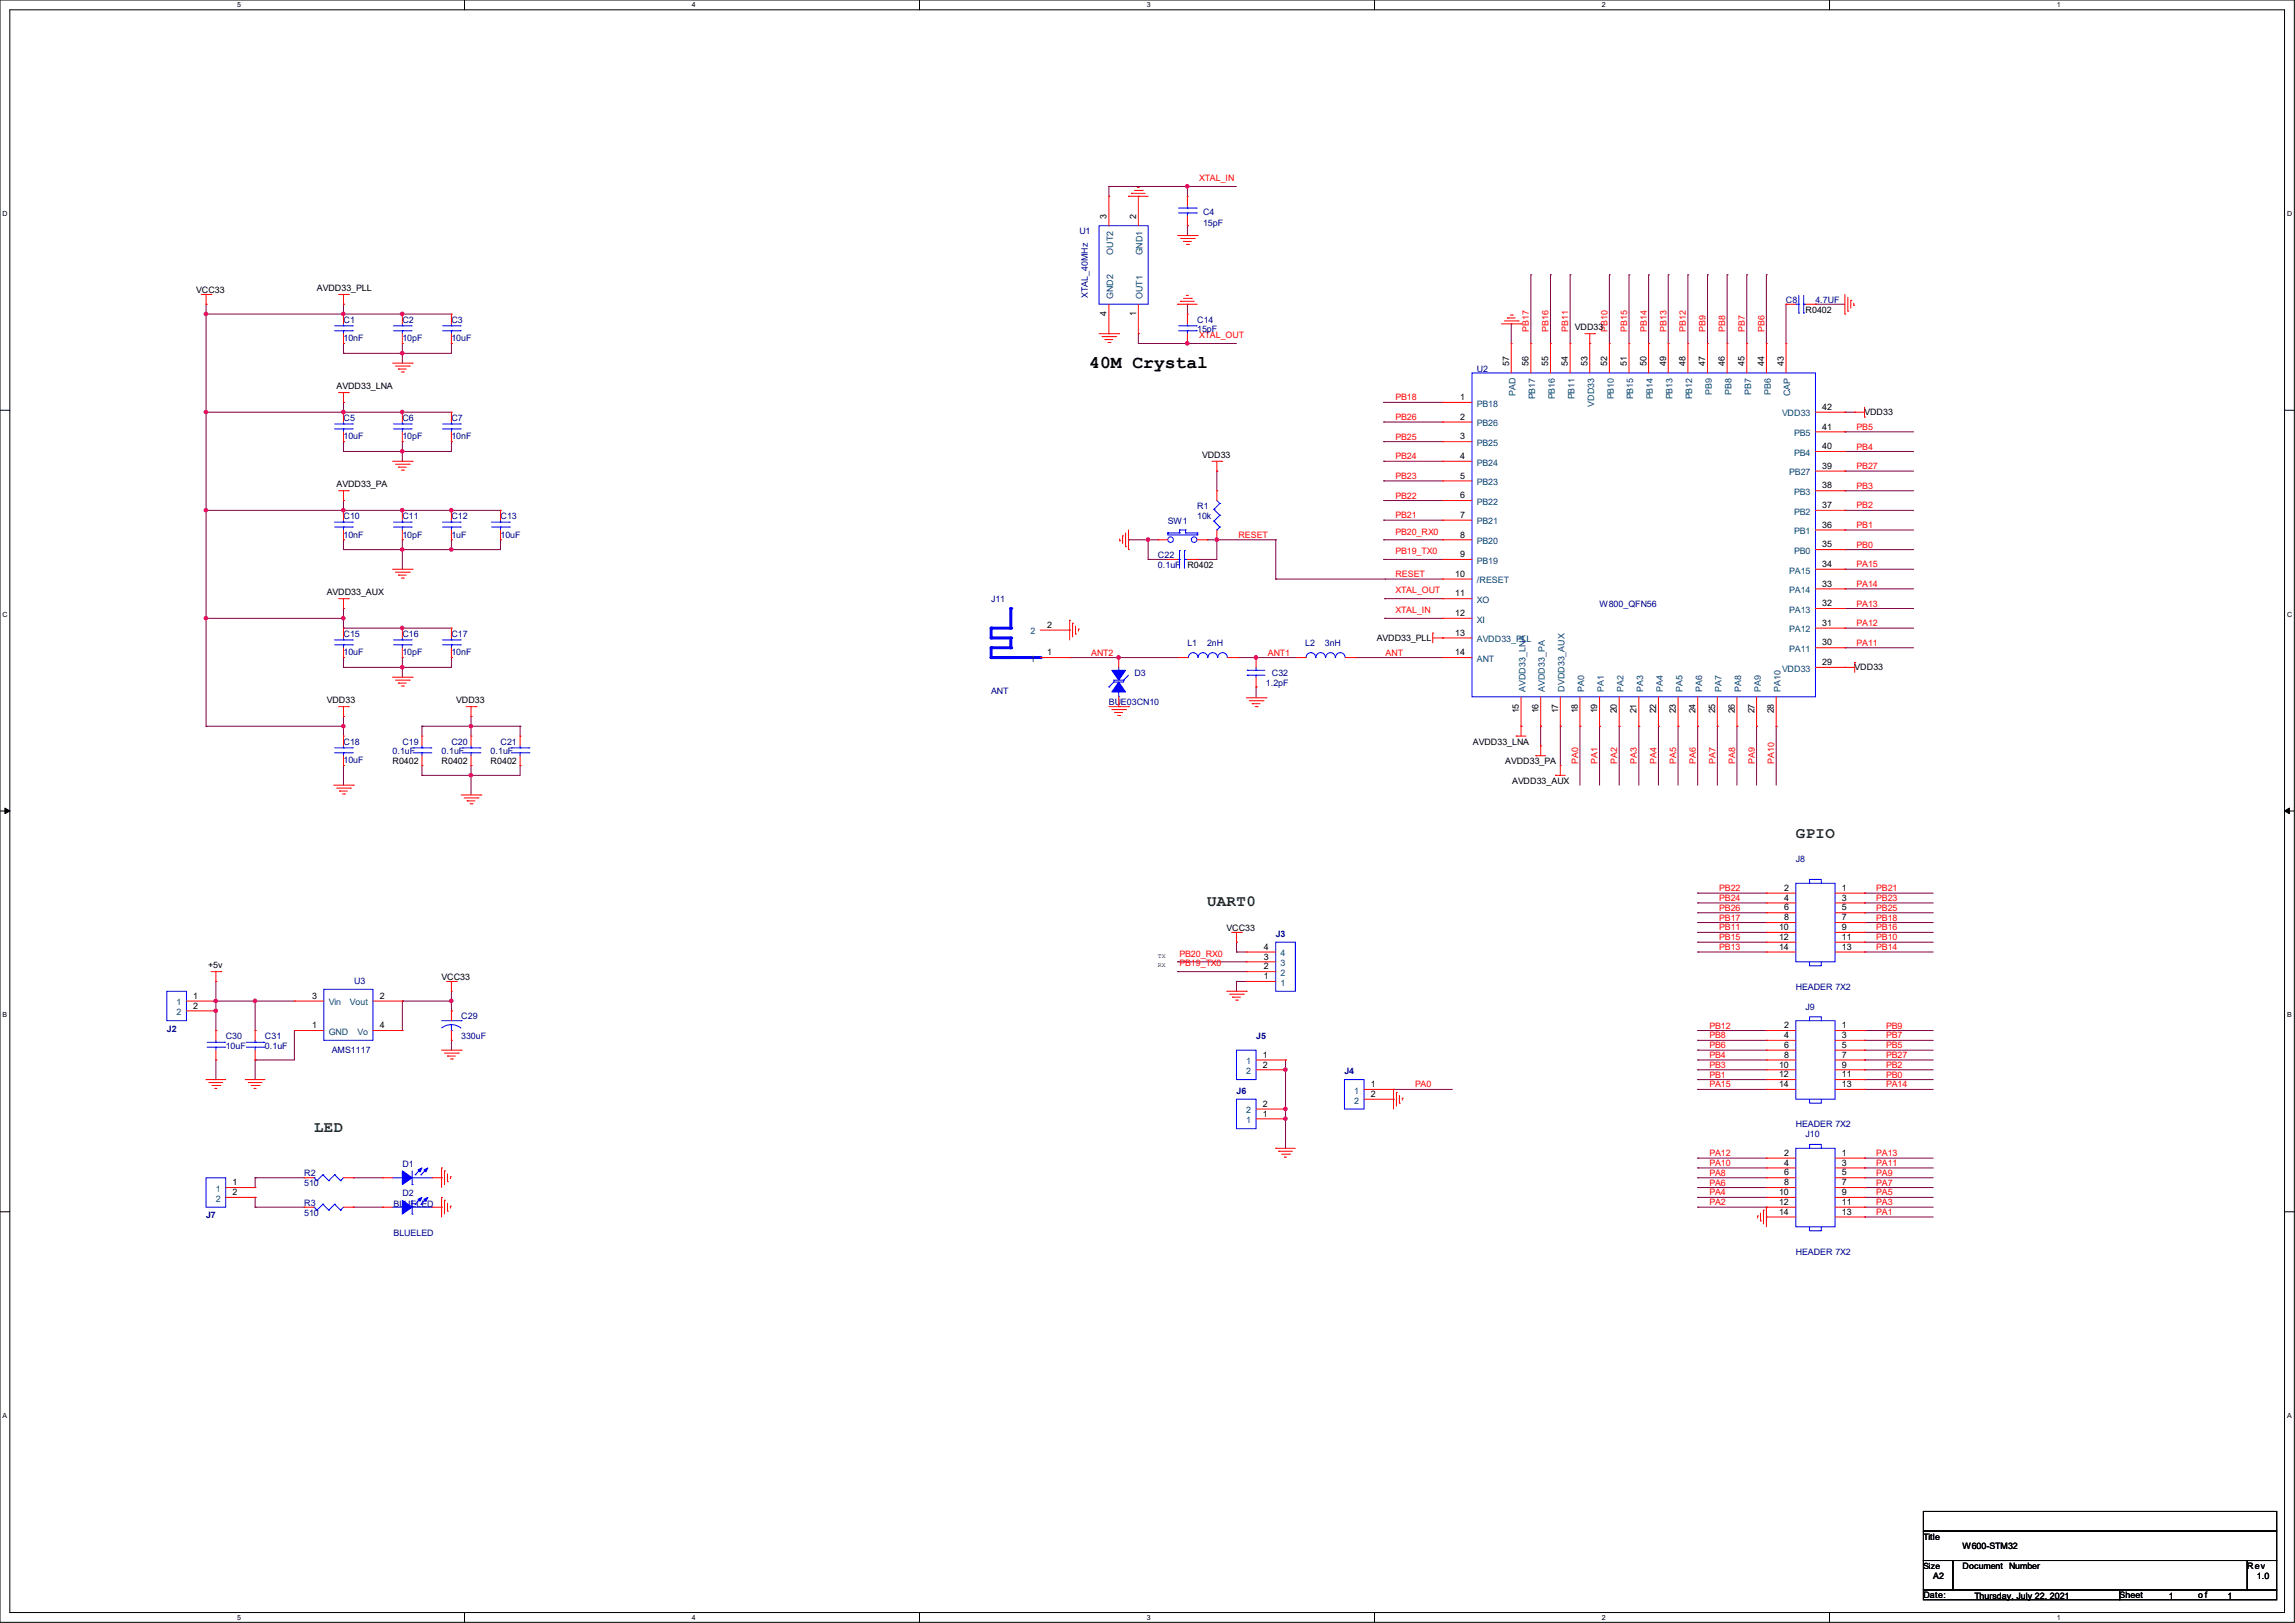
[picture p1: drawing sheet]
<svg xmlns="http://www.w3.org/2000/svg" width="297mm" height="210mm" viewBox="0 0 297 210" stroke-linecap="round" stroke-linejoin="round" font-family="sans-serif">
<defs><g id="words">
<text font-size="2.3" x="141" y="47.6">40M Crystal</text>
<g font-size="2" fill="#008000">
<text x="232.4" y="108.4">GPIO</text>
<text x="156.2" y="117.3">UART0</text>
<text x="40.6" y="146.5">LED</text>
</g>
<g font-size="1.1" fill="#f00">
<text x="155.2" y="23.5">XTAL_IN</text>
<text x="155.2" y="43.8">XTAL_OUT</text>
<text x="197.9" y="42.9" transform="rotate(-90 197.9 42.9)">PB17</text>
<text x="200.4" y="42.9" transform="rotate(-90 200.4 42.9)">PB16</text>
<text x="203" y="42.9" transform="rotate(-90 203 42.9)">PB11</text>
<text x="208" y="42.9" transform="rotate(-90 208 42.9)">PB10</text>
<text x="210.6" y="42.9" transform="rotate(-90 210.6 42.9)">PB15</text>
<text x="213.1" y="42.9" transform="rotate(-90 213.1 42.9)">PB14</text>
<text x="215.7" y="42.9" transform="rotate(-90 215.7 42.9)">PB13</text>
<text x="218.2" y="42.9" transform="rotate(-90 218.2 42.9)">PB12</text>
<text x="220.7" y="42.9" transform="rotate(-90 220.7 42.9)">PB9</text>
<text x="223.3" y="42.9" transform="rotate(-90 223.3 42.9)">PB8</text>
<text x="225.8" y="42.9" transform="rotate(-90 225.8 42.9)">PB7</text>
<text x="228.4" y="42.9" transform="rotate(-90 228.4 42.9)">PB6</text>
<text x="180.6" y="51.8">PB18</text>
<text x="180.6" y="54.4">PB26</text>
<text x="180.6" y="56.9">PB25</text>
<text x="180.6" y="59.4">PB24</text>
<text x="240.3" y="58.2">PB4</text>
<text x="240.3" y="55.6">PB5</text>
<text x="180.6" y="62">PB23</text>
<text x="180.6" y="64.5">PB22</text>
<text x="240.3" y="65.8">PB2</text>
<text x="240.3" y="63.2">PB3</text>
<text x="240.3" y="60.7">PB27</text>
<text x="160.3" y="69.6">RESET</text>
<text x="180.6" y="71.7">PB19_TX0</text>
<text x="180.6" y="69.2">PB20_RX0</text>
<text x="180.6" y="67.1">PB21</text>
<text x="240.3" y="68.3">PB1</text>
<text x="240.3" y="70.9">PB0</text>
<text x="180.6" y="76.8">XTAL_OUT</text>
<text x="180.6" y="74.7">RESET</text>
<text x="240.3" y="75.9">PA14</text>
<text x="240.3" y="73.4">PA15</text>
<text x="180.6" y="79.3">XTAL_IN</text>
<text x="240.3" y="83.6">PA11</text>
<text x="240.3" y="81">PA12</text>
<text x="240.3" y="78.5">PA13</text>
<text x="141.2" y="84.8">ANT2</text>
<text x="164.1" y="84.8">ANT1</text>
<text x="179.3" y="84.8">ANT</text>
<text x="204.2" y="98.8" transform="rotate(-90 204.2 98.8)">PA0</text>
<text x="206.8" y="98.8" transform="rotate(-90 206.8 98.8)">PA1</text>
<text x="209.3" y="98.8" transform="rotate(-90 209.3 98.8)">PA2</text>
<text x="211.8" y="98.8" transform="rotate(-90 211.8 98.8)">PA3</text>
<text x="214.4" y="98.8" transform="rotate(-90 214.4 98.8)">PA4</text>
<text x="216.9" y="98.8" transform="rotate(-90 216.9 98.8)">PA5</text>
<text x="219.5" y="98.8" transform="rotate(-90 219.5 98.8)">PA6</text>
<text x="222" y="98.8" transform="rotate(-90 222 98.8)">PA7</text>
<text x="224.5" y="98.8" transform="rotate(-90 224.5 98.8)">PA8</text>
<text x="227.1" y="98.8" transform="rotate(-90 227.1 98.8)">PA9</text>
<text x="229.6" y="98.8" transform="rotate(-90 229.6 98.8)">PA10</text>
<text x="222.5" y="115.3">PB22</text>
<text x="222.5" y="116.6">PB24</text>
<text x="222.5" y="117.9">PB26</text>
<text x="222.5" y="119.1">PB17</text>
<text x="242.8" y="115.3">PB21</text>
<text x="242.8" y="116.6">PB23</text>
<text x="242.8" y="117.9">PB25</text>
<text x="242.8" y="119.1">PB18</text>
<text x="152.7" y="123.8">PB20_RX0</text>
<text x="152.7" y="125.1">PB19_TX0</text>
<text x="222.5" y="120.4">PB11</text>
<text x="222.5" y="121.7">PB15</text>
<text x="222.5" y="122.9">PB13</text>
<text x="242.8" y="120.4">PB16</text>
<text x="242.8" y="121.7">PB10</text>
<text x="242.8" y="122.9">PB14</text>
<text x="221.2" y="133.1">PB12</text>
<text x="221.2" y="134.4">PB8</text>
<text x="221.2" y="135.6">PB6</text>
<text x="221.2" y="136.9">PB4</text>
<text x="244.1" y="133.1">PB9</text>
<text x="244.1" y="134.4">PB7</text>
<text x="244.1" y="135.6">PB5</text>
<text x="244.1" y="136.9">PB27</text>
<text x="183.1" y="140.7">PA0</text>
<text x="221.2" y="140.7">PA15</text>
<text x="221.2" y="138.2">PB3</text>
<text x="221.2" y="139.5">PB1</text>
<text x="244.1" y="138.2">PB2</text>
<text x="244.1" y="139.5">PB0</text>
<text x="244.1" y="140.7">PA14</text>
<text x="221.2" y="149.6">PA12</text>
<text x="242.8" y="149.6">PA13</text>
<text x="221.2" y="150.9">PA10</text>
<text x="221.2" y="152.2">PA8</text>
<text x="221.2" y="153.4">PA6</text>
<text x="221.2" y="154.7">PA4</text>
<text x="221.2" y="156">PA2</text>
<text x="242.8" y="150.9">PA11</text>
<text x="242.8" y="152.2">PA9</text>
<text x="242.8" y="153.4">PA7</text>
<text x="242.8" y="154.7">PA5</text>
<text x="242.8" y="156">PA3</text>
<text x="242.8" y="157.2">PA1</text>
</g>
<g font-size="1.1">
<text x="143.2" y="28.3" transform="rotate(-90 143.2 28.3)">3</text>
<text x="147" y="28.3" transform="rotate(-90 147 28.3)">2</text>
<text x="25.4" y="37.9">VCC33</text>
<text x="41" y="37.7">AVDD33_PLL</text>
<text x="143.2" y="40.9" transform="rotate(-90 143.2 40.9)">4</text>
<text x="147" y="40.9" transform="rotate(-90 147 40.9)">1</text>
<text x="233.7" y="40.5">R0402</text>
<text x="195.3" y="47.4" transform="rotate(-90 195.3 47.4)">57</text>
<text x="197.8" y="47.4" transform="rotate(-90 197.8 47.4)">56</text>
<text x="200.4" y="47.4" transform="rotate(-90 200.4 47.4)">55</text>
<text x="202.9" y="47.4" transform="rotate(-90 202.9 47.4)">54</text>
<text x="203.8" y="42.8">VDD33</text>
<text x="205.4" y="47.4" transform="rotate(-90 205.4 47.4)">53</text>
<text x="208" y="47.4" transform="rotate(-90 208 47.4)">52</text>
<text x="210.5" y="47.4" transform="rotate(-90 210.5 47.4)">51</text>
<text x="213.1" y="47.4" transform="rotate(-90 213.1 47.4)">50</text>
<text x="215.6" y="47.4" transform="rotate(-90 215.6 47.4)">49</text>
<text x="218.2" y="47.4" transform="rotate(-90 218.2 47.4)">48</text>
<text x="220.7" y="47.4" transform="rotate(-90 220.7 47.4)">47</text>
<text x="223.2" y="47.4" transform="rotate(-90 223.2 47.4)">46</text>
<text x="225.8" y="47.4" transform="rotate(-90 225.8 47.4)">45</text>
<text x="228.3" y="47.4" transform="rotate(-90 228.3 47.4)">44</text>
<text x="230.9" y="47.4" transform="rotate(-90 230.9 47.4)">43</text>
<text x="43.6" y="50.4">AVDD33_LNA</text>
<text x="189" y="51.8">1</text>
<text x="235.8" y="53">42</text>
<text x="241.3" y="53.7">VDD33</text>
<text x="155.6" y="59.3">VDD33</text>
<text x="189" y="54.3">2</text>
<text x="189" y="56.9">3</text>
<text x="189" y="59.4">4</text>
<text x="235.8" y="58.1">40</text>
<text x="235.8" y="55.6">41</text>
<text x="43.6" y="63.1">AVDD33_PA</text>
<text x="189" y="61.9">5</text>
<text x="189" y="64.5">6</text>
<text x="235.8" y="65.7">37</text>
<text x="235.8" y="63.2">38</text>
<text x="235.8" y="60.7">39</text>
<text x="189" y="67">7</text>
<text x="189" y="69.6">8</text>
<text x="235.8" y="70.8">35</text>
<text x="235.8" y="68.3">36</text>
<text x="42.3" y="77">AVDD33_AUX</text>
<text x="153.7" y="73.5">R0402</text>
<text x="188.3" y="74.6">10</text>
<text x="188.3" y="77.2">11</text>
<text x="189" y="72.1">9</text>
<text x="235.8" y="75.9">33</text>
<text x="235.8" y="73.4">34</text>
<text x="135.5" y="81.2">2</text>
<text x="178.2" y="82.9">AVDD33_PLL</text>
<text x="188.3" y="79.7">12</text>
<text x="188.3" y="82.3">13</text>
<text x="235.8" y="83.5">30</text>
<text x="235.8" y="81">31</text>
<text x="235.8" y="78.4">32</text>
<text x="135.5" y="84.8">1</text>
<text x="188.3" y="84.8">14</text>
<text x="235.8" y="86.1">29</text>
<text x="240" y="86.7">VDD33</text>
<text x="42.3" y="91">VDD33</text>
<text x="59.1" y="91">VDD33</text>
<text x="196.6" y="92.3" transform="rotate(-90 196.6 92.3)">15</text>
<text x="199.1" y="92.3" transform="rotate(-90 199.1 92.3)">16</text>
<text x="201.6" y="92.3" transform="rotate(-90 201.6 92.3)">17</text>
<text x="204.2" y="92.3" transform="rotate(-90 204.2 92.3)">18</text>
<text x="206.7" y="92.3" transform="rotate(-90 206.7 92.3)">19</text>
<text x="209.3" y="92.3" transform="rotate(-90 209.3 92.3)">20</text>
<text x="211.8" y="92.3" transform="rotate(-90 211.8 92.3)">21</text>
<text x="214.3" y="92.3" transform="rotate(-90 214.3 92.3)">22</text>
<text x="216.9" y="92.3" transform="rotate(-90 216.9 92.3)">23</text>
<text x="219.4" y="92.3" transform="rotate(-90 219.4 92.3)">24</text>
<text x="222" y="92.3" transform="rotate(-90 222 92.3)">25</text>
<text x="224.5" y="92.3" transform="rotate(-90 224.5 92.3)">26</text>
<text x="227" y="92.3" transform="rotate(-90 227 92.3)">27</text>
<text x="229.6" y="92.3" transform="rotate(-90 229.6 92.3)">28</text>
<text x="50.8" y="98.9">R0402</text>
<text x="57.1" y="98.9">R0402</text>
<text x="63.5" y="98.9">R0402</text>
<text x="190.6" y="96.4">AVDD33_LNA</text>
<text x="194.8" y="98.9">AVDD33_PA</text>
<text x="195.7" y="101.4">AVDD33_AUX</text>
<text x="230.9" y="115.3">2</text>
<text x="230.9" y="116.5">4</text>
<text x="230.9" y="117.8">6</text>
<text x="230.9" y="119.1">8</text>
<text x="238.4" y="115.3">1</text>
<text x="238.4" y="116.5">3</text>
<text x="238.4" y="117.8">5</text>
<text x="238.4" y="119.1">7</text>
<text x="26.9" y="125.3">+5v</text>
<text x="158.7" y="120.5">VCC33</text>
<text x="163.6" y="125.4">2</text>
<text x="163.6" y="124.2">3</text>
<text x="163.6" y="122.9">4</text>
<text x="230.2" y="120.4">10</text>
<text x="230.2" y="121.6">12</text>
<text x="230.2" y="122.9">14</text>
<text x="238.4" y="120.4">9</text>
<text x="238.4" y="121.6">11</text>
<text x="238.4" y="122.9">13</text>
<text x="25" y="129.2">1</text>
<text x="25" y="130.5">2</text>
<text x="40.4" y="129.2">3</text>
<text x="49.1" y="129.2">2</text>
<text x="57.1" y="126.8">VCC33</text>
<text x="163.6" y="126.7">1</text>
<text x="40.4" y="133.1">1</text>
<text x="49.1" y="133.1">4</text>
<text x="163.4" y="136.9">1</text>
<text x="230.9" y="133.1">2</text>
<text x="230.9" y="134.3">4</text>
<text x="230.9" y="135.6">6</text>
<text x="230.9" y="136.9">8</text>
<text x="238.4" y="133.1">1</text>
<text x="238.4" y="134.3">3</text>
<text x="238.4" y="135.6">5</text>
<text x="238.4" y="136.9">7</text>
<text x="163.4" y="138.1">2</text>
<text x="163.4" y="143.2">2</text>
<text x="177.4" y="140.7">1</text>
<text x="177.4" y="141.9">2</text>
<text x="230.2" y="138.1">10</text>
<text x="230.2" y="139.4">12</text>
<text x="230.2" y="140.7">14</text>
<text x="238.4" y="138.1">9</text>
<text x="238.4" y="139.4">11</text>
<text x="238.4" y="140.7">13</text>
<text x="163.4" y="144.5">1</text>
<text x="230.9" y="149.6">2</text>
<text x="238.4" y="149.6">1</text>
<text x="30.1" y="153.4">1</text>
<text x="30.1" y="154.6">2</text>
<text x="230.2" y="154.6">10</text>
<text x="230.2" y="155.9">12</text>
<text x="230.9" y="150.8">4</text>
<text x="230.9" y="152.1">6</text>
<text x="230.9" y="153.4">8</text>
<text x="238.4" y="150.8">3</text>
<text x="238.4" y="152.1">5</text>
<text x="238.4" y="153.4">7</text>
<text x="238.4" y="154.6">9</text>
<text x="238.4" y="155.9">11</text>
<text x="230.2" y="157.2">14</text>
<text x="238.4" y="157.2">13</text>
<text x="248.9" y="199.2">Title</text>
<text x="248.9" y="203">Size</text>
<text x="254" y="200.5">W600-STM32</text>
<text x="254" y="203">Document Number</text>
<text x="290.8" y="203">Rev</text>
<text x="248.9" y="206.8">Date:</text>
<text x="250.2" y="204.3">A2</text>
<text x="255.5" y="206.8">Thursday, July 22, 2021</text>
<text x="274.3" y="206.8">Sheet</text>
<text x="280.7" y="206.8">1</text>
<text x="284.5" y="206.8">o f</text>
<text x="288.3" y="206.8">1</text>
<text x="292.1" y="204.3">1.0</text>
</g>
<g font-size="1.1" fill="#000080">
<text x="155.7" y="27.8">C4</text>
<text x="155.7" y="29.3">15pF</text>
<text x="139.7" y="30.3">U1</text>
<text x="44.4" y="41.7">C1</text>
<text x="52.1" y="41.7">C2</text>
<text x="58.4" y="41.7">C3</text>
<text x="140.8" y="38.6" transform="rotate(-90 140.8 38.6)">XTAL_40MHz</text>
<text x="154.9" y="41.7">C14</text>
<text x="231.1" y="39.2">C8</text>
<text x="234.9" y="39.2">4.7UF</text>
<text x="44.4" y="44.2">10nF</text>
<text x="52.1" y="44.2">10pF</text>
<text x="58.4" y="44.2">10uF</text>
<text x="154.9" y="43">15pF</text>
<text x="191.1" y="48.1">U2</text>
<text x="44.4" y="54.4">C5</text>
<text x="44.4" y="56.9">10uF</text>
<text x="52.1" y="54.4">C6</text>
<text x="52.1" y="56.9">10pF</text>
<text x="58.4" y="54.4">C7</text>
<text x="58.4" y="56.9">10nF</text>
<text x="154.9" y="65.9">R1</text>
<text x="44.4" y="67.1">C10</text>
<text x="44.4" y="69.6">10nF</text>
<text x="52.1" y="67.1">C11</text>
<text x="52.1" y="69.6">10pF</text>
<text x="58.4" y="67.1">C12</text>
<text x="58.4" y="69.6">1uF</text>
<text x="64.8" y="67.1">C13</text>
<text x="64.8" y="69.6">10uF</text>
<text x="151.1" y="67.8">SW1</text>
<text x="154.9" y="67.1">10k</text>
<text x="128.3" y="77.9">J11</text>
<text x="149.9" y="72.2">C22</text>
<text x="149.9" y="73.5">0.1uF</text>
<text x="44.4" y="82.4">C15</text>
<text x="52.1" y="82.4">C16</text>
<text x="58.4" y="82.4">C17</text>
<text x="153.7" y="83.7">L1</text>
<text x="156.2" y="83.7">2nH</text>
<text x="168.9" y="83.7">L2</text>
<text x="171.4" y="83.7">3nH</text>
<text x="207" y="78.6">W800_QFN56</text>
<text x="44.4" y="84.8">10uF</text>
<text x="52.1" y="84.8">10pF</text>
<text x="58.4" y="84.8">10nF</text>
<text x="128.3" y="89.7">ANT</text>
<text x="146.8" y="87.5">D3</text>
<text x="163.8" y="88.7">1.2pF</text>
<text x="164.6" y="87.5">C32</text>
<text x="143.5" y="91.3">BUE03CN10</text>
<text x="44.4" y="96.4">C18</text>
<text x="44.4" y="98.8">10uF</text>
<text x="50.8" y="97.6">0.1uF</text>
<text x="52.1" y="96.4">C19</text>
<text x="57.1" y="97.6">0.1uF</text>
<text x="58.4" y="96.4">C20</text>
<text x="63.5" y="97.6">0.1uF</text>
<text x="64.8" y="96.4">C21</text>
<text x="232.4" y="111.6">J8</text>
<text x="165.1" y="121.2">J3</text>
<text x="45.8" y="127.3">U3</text>
<text x="59.7" y="131.9">C29</text>
<text x="232.4" y="128.1">HEADER 7X2</text>
<text x="233.7" y="130.6">J9</text>
<text x="21.6" y="133.5">J2</text>
<text x="29.2" y="134.5">C30</text>
<text x="29.2" y="135.7">10uF</text>
<text x="34.3" y="134.5">C31</text>
<text x="34.3" y="135.7">0.1uF</text>
<text x="42.9" y="136.2">AMS1117</text>
<text x="59.7" y="134.5">330uF</text>
<text x="162.6" y="134.4">J5</text>
<text x="160" y="141.5">J6</text>
<text x="174" y="139">J4</text>
<text x="232.4" y="145.9">HEADER 7X2</text>
<text x="233.7" y="147.2">J10</text>
<text x="39.4" y="152.2">R2</text>
<text x="39.4" y="153.5">510</text>
<text x="52.1" y="151">D1</text>
<text x="52.1" y="154.8">D2</text>
<text x="26.7" y="157.6">J7</text>
<text x="39.4" y="156">R3</text>
<text x="39.4" y="157.3">510</text>
<text x="50.9" y="156.2">BLUELED</text>
<text x="50.9" y="160">BLUELED</text>
<text x="232.4" y="162.4">HEADER 7X2</text>
</g>
<g font-size="1.1" fill="#004080">
<text x="144.1" y="32.9" transform="rotate(-90 144.1 32.9)">OUT2</text>
<text x="147.9" y="33.1" transform="rotate(-90 147.9 33.1)">GND1</text>
<text x="144.1" y="38.7" transform="rotate(-90 144.1 38.7)">GND2</text>
<text x="147.9" y="38.7" transform="rotate(-90 147.9 38.7)">OUT1</text>
<text x="191.1" y="52.6">PB18</text>
<text x="196.1" y="51.3" transform="rotate(-90 196.1 51.3)">PAD</text>
<text x="198.7" y="51.7" transform="rotate(-90 198.7 51.7)">PB17</text>
<text x="201.2" y="51.7" transform="rotate(-90 201.2 51.7)">PB16</text>
<text x="203.8" y="51.7" transform="rotate(-90 203.8 51.7)">PB11</text>
<text x="206.3" y="52.6" transform="rotate(-90 206.3 52.6)">VDD33</text>
<text x="208.8" y="51.7" transform="rotate(-90 208.8 51.7)">PB10</text>
<text x="211.4" y="51.7" transform="rotate(-90 211.4 51.7)">PB15</text>
<text x="213.9" y="51.7" transform="rotate(-90 213.9 51.7)">PB14</text>
<text x="216.5" y="51.7" transform="rotate(-90 216.5 51.7)">PB13</text>
<text x="219" y="51.7" transform="rotate(-90 219 51.7)">PB12</text>
<text x="221.5" y="51.1" transform="rotate(-90 221.5 51.1)">PB9</text>
<text x="224.1" y="51.1" transform="rotate(-90 224.1 51.1)">PB8</text>
<text x="226.6" y="51.1" transform="rotate(-90 226.6 51.1)">PB7</text>
<text x="229.2" y="51.1" transform="rotate(-90 229.2 51.1)">PB6</text>
<text x="230.6" y="53.9">VDD33</text>
<text x="231.7" y="51.3" transform="rotate(-90 231.7 51.3)">CAP</text>
<text x="191.1" y="55.2">PB26</text>
<text x="191.1" y="57.7">PB25</text>
<text x="232.2" y="59">PB4</text>
<text x="232.2" y="56.4">PB5</text>
<text x="191.1" y="60.2">PB24</text>
<text x="191.1" y="62.8">PB23</text>
<text x="191.1" y="65.3">PB22</text>
<text x="231.6" y="61.5">PB27</text>
<text x="232.2" y="64.1">PB3</text>
<text x="191.1" y="67.9">PB21</text>
<text x="191.1" y="70.4">PB20</text>
<text x="232.2" y="71.7">PB0</text>
<text x="232.2" y="69.1">PB1</text>
<text x="232.2" y="66.6">PB2</text>
<text x="191.1" y="72.9">PB19</text>
<text x="191.1" y="75.5">/RESET</text>
<text x="231.6" y="76.8">PA14</text>
<text x="231.6" y="74.2">PA15</text>
<text x="133.3" y="82.1">2</text>
<text x="191.1" y="78">XO</text>
<text x="191.1" y="80.6">XI</text>
<text x="191.1" y="83.1">AVDD33_PLL</text>
<text x="231.6" y="81.8">PA12</text>
<text x="231.6" y="79.3">PA13</text>
<text x="133.3" y="85.6">1</text>
<text x="191.1" y="85.6">ANT</text>
<text x="197.4" y="89.5" transform="rotate(-90 197.4 89.5)">AVDD33_LNA</text>
<text x="199.9" y="89.5" transform="rotate(-90 199.9 89.5)">AVDD33_PA</text>
<text x="202.5" y="89.5" transform="rotate(-90 202.5 89.5)">DVDD33_AUX</text>
<text x="205" y="89.5" transform="rotate(-90 205 89.5)">PA0</text>
<text x="207.6" y="89.5" transform="rotate(-90 207.6 89.5)">PA1</text>
<text x="210.1" y="89.5" transform="rotate(-90 210.1 89.5)">PA2</text>
<text x="212.6" y="89.5" transform="rotate(-90 212.6 89.5)">PA3</text>
<text x="215.2" y="89.5" transform="rotate(-90 215.2 89.5)">PA4</text>
<text x="217.7" y="89.5" transform="rotate(-90 217.7 89.5)">PA5</text>
<text x="220.3" y="89.5" transform="rotate(-90 220.3 89.5)">PA6</text>
<text x="222.8" y="89.5" transform="rotate(-90 222.8 89.5)">PA7</text>
<text x="225.3" y="89.5" transform="rotate(-90 225.3 89.5)">PA8</text>
<text x="227.9" y="89.5" transform="rotate(-90 227.9 89.5)">PA9</text>
<text x="230.4" y="89.5" transform="rotate(-90 230.4 89.5)">PA10</text>
<text x="230.6" y="86.9">VDD33</text>
<text x="231.6" y="84.4">PA11</text>
<text x="165.7" y="125">3</text>
<text x="165.7" y="123.7">4</text>
<text x="22.9" y="130.1">1</text>
<text x="22.9" y="131.4">2</text>
<text x="42.5" y="130.1">Vin</text>
<text x="45.3" y="130.1">Vout</text>
<text x="165.7" y="127.6">1</text>
<text x="165.7" y="126.3">2</text>
<text x="42.5" y="133.9">GND</text>
<text x="46.3" y="133.9">Vo</text>
<text x="161.3" y="137.7">1</text>
<text x="161.3" y="139">2</text>
<text x="175.3" y="141.5">1</text>
<text x="175.3" y="142.8">2</text>
<text x="161.3" y="145.3">1</text>
<text x="161.3" y="144.1">2</text>
<text x="27.9" y="154.2">1</text>
<text x="27.9" y="155.5">2</text>
</g>
<g font-size=".9">
<text x="30.7" y=".9">5</text>
<text x="89.5" y=".9">4</text>
<text x="148.4" y=".9">3</text>
<text x="207.3" y=".9">2</text>
<text x="266.2" y=".9">1</text>
<text x=".3" y="28">D</text>
<text x="296" y="28">D</text>
<text x=".3" y="79.8">C</text>
<text x="296" y="79.8">C</text>
<text x=".3" y="131.7">B</text>
<text x="296" y="131.7">B</text>
<text x=".3" y="183.5">A</text>
<text x="296" y="183.5">A</text>
<text x="30.7" y="209.6">5</text>
<text x="89.5" y="209.6">4</text>
<text x="148.4" y="209.6">3</text>
<text x="207.3" y="209.6">2</text>
<text x="266.2" y="209.6">1</text>
</g>
<g font-size=".8">
<text x="149.9" y="123.9">TX</text>
<text x="149.9" y="125.2">RX</text>
</g>
</g></defs>
<path d="M0 0h296.9v209.9h-296.9zM1.3 1.3h294.4v207.4h-294.4z" fill="none" stroke="#000" stroke-width=".13"/>
<g fill="#fff">
<path d="M30.7 .1h.5v1h-.5z"/>
<path d="M30.7 208.8h.5v1h-.5z"/>
</g>
<path d="M60.1 0v1.3M60.1 208.7v1.2" fill="none" stroke="#000" stroke-width=".13"/>
<g fill="#fff">
<path d="M89.5 .1h.5v1h-.5z"/>
<path d="M89.5 208.8h.5v1h-.5z"/>
</g>
<path d="M119 0v1.3M119 208.7v1.2" fill="none" stroke="#000" stroke-width=".13"/>
<g fill="#fff">
<path d="M148.4 .1h.5v1h-.5z"/>
<path d="M148.4 208.8h.5v1h-.5z"/>
</g>
<path d="M177.9 0v1.3M177.9 208.7v1.2" fill="none" stroke="#000" stroke-width=".13"/>
<g fill="#fff">
<path d="M207.3 .1h.5v1h-.5z"/>
<path d="M207.3 208.8h.5v1h-.5z"/>
</g>
<path d="M236.8 0v1.3M236.8 208.7v1.2" fill="none" stroke="#000" stroke-width=".13"/>
<g fill="#fff">
<path d="M266.2 .1h.5v1h-.5z"/>
<path d="M266.2 208.8h.5v1h-.5z"/>
<path d="M.3 27.2h.7v1h-.7z"/>
<path d="M296 27.2h.6v1h-.6z"/>
<path d="M.3 79h.7v1h-.7z"/>
<path d="M296 79h.6v1h-.6z"/>
</g>
<path d="M0 53.1h1.3M295.7 53.1h1.2" fill="none" stroke="#000" stroke-width=".13"/>
<g fill="#fff">
<path d="M.3 130.9h.6v1h-.6z"/>
<path d="M296 130.9h.6v1h-.6z"/>
</g>
<path d="M0 104.9h1.3M295.7 104.9h1.2" fill="none" stroke="#000" stroke-width=".13"/>
<path d="M.6 104.6l.7 .3-.7 .4zM295.7 104.9l.6-.3v.7z" fill="#000" stroke="#000" stroke-width=".13"/>
<g fill="#fff">
<path d="M.3 182.7h.6v1h-.6z"/>
<path d="M296 182.7h.5v1h-.5z"/>
</g>
<path d="M0 156.8h1.3M295.7 156.8h1.2M248.9 195.6h45.7v2.5h-45.7zM248.9 198.1h45.7v3.8h-45.7zM248.9 201.9h3.8v3.8h-3.8zM248.9 205.7h25.4v1.3h-25.4zM252.7 201.9h38.1v3.8h-38.1zM274.3 205.7h20.3v1.3h-20.3zM290.8 201.9h3.8v3.8h-3.8z" fill="none" stroke="#000" stroke-width=".13"/>
<g fill="none" stroke="#800040" stroke-width=".13">
<path d="M26.7 39.4h.1M26.7 39.4v54.6M44.4 39.4h.1M44.4 39.4v1.2M143.5 24.1h.1M143.5 24.1h16.5M143.5 24.1v1.3M153.7 24.1h.1M153.7 29.2h.1M153.7 39.4h.1M153.7 24.1v1.3M153.7 29.2v1.3"/>
<path d="M153.7 39.4v1.2M198.1 35.6h.1M198.1 35.6v8.8M200.7 35.6h.1M200.7 35.6v8.8M203.2 35.6h.1M203.2 35.6v8.8M208.3 35.6h.1M208.3 35.6v8.8M210.8 35.6h.1M210.8 35.6v8.8M213.4 35.6h.1"/>
<path d="M213.4 35.6v8.8M215.9 35.6h.1M215.9 35.6v8.8M218.4 35.6h.1M218.4 35.6v8.8M221 35.6h.1M221 35.6v8.8M223.5 35.6h.1M223.5 35.6v8.8M226.1 35.6h.1M226.1 35.6v8.8M228.6 35.6h.1"/>
<path d="M228.6 35.6v8.8M231.1 39.4h.1M231.1 39.4v5M234.9 39.4h.1M234.9 39.4h3.9M26.7 40.6h.1M26.7 53.3h.1M26.7 40.6h31.7M26.7 53.3h31.7M44.4 45.7h.1M44.4 53.3h.1M44.4 58.4h.1"/>
<path d="M44.4 57.1h.1M44.4 40.6h.1M44.4 44.4h.1M44.4 52.1h.1M44.4 44.4v1.3M44.4 52.1v1.2M44.4 57.1v1.3M52.1 45.7h.1M52.1 58.4h.1M52.1 53.3h.1M52.1 40.6h.1M52.1 57.1h.1"/>
<path d="M52.1 44.4h.1M52.1 44.4v2.6M52.1 57.1v2.6M58.4 57.1h.1M58.4 44.4h.1M58.4 44.4v1.3h-14M58.4 57.1v1.3h-14M147.3 43.2h.1M147.3 44.4h.1M147.3 43.2v1.2M147.3 44.4h12.7M153.7 44.4h.1"/>
<path d="M179.1 52.1h.1M179.1 54.6h.1M179.1 57.1h.1M179.1 59.7h.1M179.1 52.1h7.6M179.1 54.6h7.6M179.1 57.1h7.6M179.1 59.7h7.6M195.6 41.9h.1M195.6 41.9v2.5M238.8 53.3h.1M238.8 58.4h.1"/>
<path d="M238.8 55.9h.1M238.8 53.3h1.2M238.8 58.4h8.8M238.8 55.9h8.8M26.7 66h.1M26.7 66h38.1M44.4 66h.1M44.4 71.1h.1M44.4 69.8h.1M44.4 64.8h.1M44.4 78.7h.1M44.4 64.8v1.2"/>
<path d="M44.4 69.8v1.3M44.4 78.7v2.6M52.1 71.1h.1M52.1 66h.1M52.1 69.8h.1M52.1 69.8v3.9M58.4 69.8h.1M58.4 66h.1M58.4 71.1h.1M58.4 69.8v1.3M64.8 69.8h.1M64.8 69.8v1.3h-20.4"/>
<path d="M146 69.8h.1M146 69.8h3.9M148.6 69.8h.1M148.6 72.4h.1M148.6 69.8v2.6M148.6 72.4h2.5M154.9 72.4h.1M156.2 69.8h.1M156.2 69.8h8.9M157.5 69.8h.1M157.5 61h.1M157.5 69.8v2.6h-2.6"/>
<path d="M157.5 61v2.5M165.1 74.9h.1M165.1 69.8h.1M165.1 74.9h14M165.1 69.8v5.1M179.1 72.4h.1M179.1 69.8h.1M179.1 62.2h.1M179.1 64.8h.1M179.1 67.3h.1M179.1 69.8h7.6M179.1 72.4h7.6"/>
<path d="M179.1 62.2h7.6M179.1 64.8h7.6M179.1 67.3h7.6M179.2 77.5h.1M179.2 74.9h.1M179.2 77.5h7.5M179.2 74.9h7.5M238.8 66h.1M238.8 68.6h.1M238.8 71.1h.1M238.8 63.5h.1M238.8 78.7h.1"/>
<path d="M238.8 76.2h.1M238.8 73.7h.1M238.8 61h.1M238.8 66h8.8M238.8 71.1h8.8M238.8 68.6h8.8M238.8 63.5h8.8M238.8 78.7h8.8M238.8 76.2h8.8M238.8 73.7h8.8M238.8 61h8.8M26.7 80h.1"/>
<path d="M26.7 94h.1M26.7 94h17.7M26.7 80h17.7M44.4 86.4h.1M44.4 80h.1M44.4 81.3h.1M44.4 85.1h.1M44.4 92.7h.1M44.4 99.1h.1M44.4 94h.1M44.4 85.1v1.3M44.4 92.7v2.5"/>
<path d="M44.4 99.1v2.5M44.4 81.3h14M52.1 86.4h.1M52.1 81.3h.1M52.1 85.1h.1M52.1 85.1v2.5M54.6 99.1h.1M54.6 94h.1M54.6 94v1.2M54.6 99.1v1.2M54.6 94h12.7M58.4 85.1h.1"/>
<path d="M58.4 85.1v1.3h-14M61 92.7h.1M61 94h.1M61 99.1h.1M61 92.7v2.5M61 99.1v3.8M67.3 94h.1M67.3 99.1h.1M67.3 94v1.2M67.3 99.1v1.2h-12.7M138.4 85.1h.1M138.4 85.1h14.1"/>
<path d="M144.8 85.1h.1M160.1 85.1h.1M160.1 85.1h7.7M162.6 85.1h.1M162.6 88.9h.1M162.6 88.9v1.4M175.4 85.1h.1M175.4 85.1h11.3M179.2 80h.1M179.2 80h7.5M199.4 94h.1M199.4 94v2.5"/>
<path d="M201.9 94h.1M201.9 94v5.1M204.5 94h.1M204.5 94v7.6M207 94h.1M207 94v7.6M209.5 94h.1M209.5 94v7.6M212.1 94h.1M212.1 94v7.6M214.6 94h.1M214.6 94v7.6"/>
<path d="M217.2 94h.1M217.2 94v7.6M219.7 94h.1M219.7 94v7.6M222.2 94h.1M222.2 94v7.6M224.8 94h.1M224.8 94v7.6M227.3 94h.1M227.3 94v7.6M229.9 94h.1M229.9 94v7.6"/>
<path d="M238.8 83.8h.1M238.8 81.3h.1M238.8 81.3h8.8M238.8 83.8h8.8M54.6 100.3h.1M61 100.3h.1M219.7 115.6h.1M219.7 116.8h.1M219.7 118.1h.1M219.7 119.4h.1M219.7 115.6h8.9M219.7 116.8h8.9"/>
<path d="M219.7 118.1h8.9M219.7 119.4h8.9M241.3 115.6h.1M241.3 116.8h.1M241.3 118.1h.1M241.3 119.4h.1M241.3 115.6h8.9M241.3 116.8h8.9M241.3 118.1h8.9M241.3 119.4h8.9M27.9 137.2h.1M27.9 130.8h.1"/>
<path d="M27.9 129.5h.1M27.9 133.3h.1M27.9 127h.1M27.9 129.5h10.2M27.9 127v6.3M27.9 137.2v2.5M33 137.2h.1M33 129.5h.1M33 133.3h.1M33 129.5v3.8M33 137.2v2.5M38.1 133.3h.1"/>
<path d="M38.1 133.3v3.9h-5.1M52.1 129.5h.1M52.1 129.5h6.3M52.1 129.5v3.8M58.4 129.5h.1M58.4 134.6h.1M58.4 130.8h.1M58.4 128.3v2.5M58.4 134.6v1.3M152.4 124.5h.1M152.4 125.7h.1M152.4 124.5h8.9"/>
<path d="M152.4 125.7h8.9M160 127h.1M160 121.9h.1M160 123.2h.1M160 127h1.3M160 121.9v1.3M160 127v1.3M160 123.2h1.3M166.4 137.2h.1M166.4 138.4h.1M166.4 137.2v11.4M219.7 120.6h.1"/>
<path d="M219.7 121.9h.1M219.7 123.2h.1M219.7 133.3h.1M219.7 134.6h.1M219.7 135.9h.1M219.7 137.2h.1M219.7 138.4h.1M219.7 139.7h.1M219.7 137.2h8.9M219.7 120.6h8.9M219.7 121.9h8.9M219.7 123.2h8.9"/>
<path d="M219.7 133.3h8.9M219.7 134.6h8.9M219.7 135.9h8.9M219.7 138.4h8.9M219.7 139.7h8.9M241.3 120.6h.1M241.3 121.9h.1M241.3 123.2h.1M241.3 133.3h.1M241.3 134.6h.1M241.3 135.9h.1M241.3 137.2h.1"/>
<path d="M241.3 138.4h.1M241.3 139.7h.1M241.3 137.2h8.9M241.3 120.6h8.9M241.3 121.9h8.9M241.3 123.2h8.9M241.3 133.3h8.9M241.3 134.6h8.9M241.3 135.9h8.9M241.3 138.4h8.9M241.3 139.7h8.9M33 156.2h.1"/>
<path d="M33 152.4h.1M33 154.9h.1M33 152.4v1.3M33 154.9v1.3M33 152.4h6.4M33 156.2h6.4M45.7 152.4h.1M45.7 156.2h.1M45.7 152.4h3.8M45.7 156.2h3.8M166.4 143.5h.1M166.4 144.8h.1"/>
<path d="M180.3 141h.1M180.3 141h7.7M219.7 149.9h.1M219.7 151.1h.1M219.7 152.4h.1M219.7 153.7h.1M219.7 154.9h.1M219.7 156.2h.1M219.7 141h.1M219.7 152.4h8.9M219.7 156.2h8.9M219.7 141h8.9"/>
<path d="M219.7 149.9h8.9M219.7 151.1h8.9M219.7 153.7h8.9M219.7 154.9h8.9M241.3 149.9h.1M241.3 151.1h.1M241.3 152.4h.1M241.3 153.7h.1M241.3 154.9h.1M241.3 156.2h.1M241.3 157.5h.1M241.3 141h.1"/>
<path d="M241.3 152.4h8.9M241.3 156.2h8.9M241.3 141h8.9M241.3 149.9h8.9M241.3 151.1h8.9M241.3 153.7h8.9M241.3 154.9h8.9M241.3 157.5h8.9"/>
</g>
<g fill="#f0f" stroke="#f0f" stroke-width=".13">
<circle cx="153.6" cy="44.4" r=".23"/>
<circle cx="153.6" cy="24.1" r=".23"/>
<circle cx="58.4" cy="129.5" r=".23"/>
<circle cx="148.6" cy="69.8" r=".23"/>
<circle cx="157.5" cy="69.8" r=".23"/>
<circle cx="44.4" cy="40.6" r=".23"/>
<circle cx="26.6" cy="40.6" r=".23"/>
<circle cx="44.4" cy="53.3" r=".23"/>
<circle cx="26.6" cy="66" r=".23"/>
<circle cx="26.6" cy="53.3" r=".23"/>
<circle cx="44.4" cy="66" r=".23"/>
<circle cx="26.6" cy="80" r=".23"/>
<circle cx="58.4" cy="71.1" r=".23"/>
<circle cx="52" cy="71.1" r=".23"/>
<circle cx="58.4" cy="66" r=".23"/>
<circle cx="52" cy="66" r=".23"/>
<circle cx="52" cy="53.3" r=".23"/>
<circle cx="52" cy="58.4" r=".23"/>
<circle cx="52" cy="45.7" r=".23"/>
<circle cx="52" cy="40.6" r=".23"/>
<circle cx="44.4" cy="80" r=".23"/>
<circle cx="52" cy="86.3" r=".23"/>
<circle cx="52" cy="81.3" r=".23"/>
<circle cx="44.4" cy="94" r=".23"/>
<circle cx="60.9" cy="94" r=".23"/>
<circle cx="60.9" cy="100.3" r=".23"/>
<circle cx="166.3" cy="138.4" r=".23"/>
<circle cx="166.3" cy="143.5" r=".23"/>
<circle cx="166.3" cy="144.8" r=".23"/>
<circle cx="27.9" cy="130.8" r=".23"/>
<circle cx="27.9" cy="129.5" r=".23"/>
<circle cx="33" cy="129.5" r=".23"/>
<circle cx="144.8" cy="85.1" r=".23"/>
<circle cx="162.5" cy="85.1" r=".23"/>
</g>
<g fill="none" stroke="#f00" stroke-width=".13">
<path d="M26 38.1h1.3M26.7 39.4h.1M26.7 38.1v1.3M27.3 38.1h.1M43.8 38.1h1.3M44.4 39.4h.1M44.4 38.1v1.3M45.1 38.1h.1M146 25.4h.1M146 25.4h2.6M146.4 25h.1M146.4 25h1.8"/>
<path d="M146.8 24.6h1M147.2 24.3h.1M147.2 24.3h.2M147.8 24.6h.1M152.4 39.4h.1M152.4 30.5h2.5M152.4 39.4h2.5M152.8 39h.1M152.8 30.9h1.8M152.8 39h1.8M153.2 31.2h.1M153.2 31.2h1"/>
<path d="M153.2 38.6h1M153.5 38.2h.1M153.5 31.6h.3M153.5 38.2h.3M153.7 25.4h.1M153.7 29.2h.1M153.7 25.4v1.3M153.7 27.9v1.3M153.8 31.6h.1M154.2 38.6h.1M154.6 30.9h.1M154.9 30.5h.1"/>
<path d="M238.8 38.1v2.5M239.1 38.5v1.8M239.5 38.9h.1M239.5 38.9v1M239.9 39.5h.1M239.9 39.2v.3M43.8 50.8h1.3M44.4 52.1h.1M44.4 50.8v1.3M45.1 50.8h.1M50.8 59.7h2.5M50.8 47h2.5"/>
<path d="M51.2 47.4h1.8M51.6 47.8h.1M51.6 47.8h1M51.9 48.1h.3M52.1 40.6h.1M52.1 44.4h.1M52.1 53.3h.1M52.1 57.1h.1M52.1 40.6v1.3M52.1 43.2v1.2M52.1 53.3v1.3M52.1 55.9v1.2"/>
<path d="M52.2 48.1h.1M53 47.4h.1M53.3 59.7h.1M53.3 47h.1M142.2 43.2h2.6M142.6 43.6h1.8M143 43.9h.1M143 43.9h1M143.4 44.3h.2M143.6 44.3h.1M144.4 43.6h.1M144.8 43.2h.1"/>
<path d="M156.8 59.7h1.3M157.5 59.7v1.3M158.1 59.7h.1M186.7 52.1h.1M186.7 54.6h.1M186.7 57.1h.1M186.7 59.7h.1M186.7 59.7h3.8M186.7 52.1h3.8M186.7 54.6h3.8M186.7 57.1h3.8M194.3 41.9h2.5"/>
<path d="M194.7 41.5h1.8M195.1 41.1h.1M195.1 41.1h1M195.5 40.8h.2M195.6 44.4h.1M195.6 44.4v3.9M195.7 40.8h.1M196.5 41.5h.1M196.8 41.9h.1M198.1 44.4h.1M198.1 44.4v3.9M200.7 44.4h.1"/>
<path d="M200.7 44.4v3.9M203.2 44.4h.1M203.2 44.4v3.9M205.1 43.2h1.3M205.7 44.4h.1M205.7 43.2v5.1M206.4 43.2h.1M208.3 44.4h.1M208.3 44.4v3.9M210.8 44.4h.1M210.8 44.4v3.9M213.4 44.4h.1"/>
<path d="M213.4 44.4v3.9M215.9 44.4h.1M215.9 44.4v3.9M218.4 44.4h.1M218.4 44.4v3.9M221 44.4h.1M221 44.4v3.9M223.5 44.4h.1M223.5 44.4v3.9M226.1 44.4h.1M226.1 44.4v3.9M228.6 44.4h.1"/>
<path d="M228.6 44.4v3.9M231.1 44.4h.1M231.1 44.4v3.9M234.9 53.3h3.9M234.9 58.4h3.9M234.9 55.9h3.9M238.8 40.6h.1M238.8 58.4h.1M238.8 55.9h.1M238.8 53.3h.1M239.1 40.3h.1M240 53.3h.1"/>
<path d="M240 53.3h1.3M241.3 54h.1M241.3 52.7v1.3M43.8 63.5h1.3M43.8 77.5h1.3M44.4 64.8h.1M44.4 78.7h.1M44.4 66h.1M44.4 69.8h.1M44.4 63.5v1.3M44.4 66v1.3M44.4 68.6v1.2"/>
<path d="M44.4 77.5v1.2M45.1 63.5h.1M45.1 77.5h.1M50.8 73.7h2.5M51.2 74h1.8M51.2 60.1h1.8M51.6 74.4h.1M51.6 60.5h.1M51.6 74.4h1M51.6 60.5h1M51.9 74.8h.3M51.9 60.8h.3"/>
<path d="M52.2 74.8h.1M52.2 60.8h.1M53 74h.1M53 60.1h.1M53.3 73.7h.1M144.9 70h.1M144.9 69.7v.3M145.3 69.3h.1M145.3 69.3v1.1M145.7 70.7h.1M145.7 69v1.7M146 71.1h.1"/>
<path d="M146 68.6v2.5M149.9 69.8h.1M149.9 69.8h1.2M154.9 69.8h1.3M156.2 69.8h.1M157.5 61h.1M186.7 62.2h.1M186.7 64.8h.1M186.7 67.3h.1M186.7 69.8h.1M186.7 72.4h.1M186.7 74.9h.1"/>
<path d="M186.7 77.5h.1M186.7 77.5h3.8M186.7 69.8h3.8M186.7 62.2h3.8M186.7 64.8h3.8M186.7 67.3h3.8M186.7 72.4h3.8M186.7 74.9h3.8M234.9 73.7h3.9M234.9 63.5h3.9M234.9 78.7h3.9M234.9 76.2h3.9"/>
<path d="M234.9 71.1h3.9M234.9 68.6h3.9M234.9 66h3.9M234.9 61h3.9M238.8 78.7h.1M238.8 76.2h.1M238.8 73.7h.1M238.8 71.1h.1M238.8 68.6h.1M238.8 66h.1M238.8 63.5h.1M238.8 61h.1"/>
<path d="M43.8 91.4h1.3M44.4 92.7h.1M44.4 91.4v1.3M45.1 91.4h.1M50.8 87.6h2.5M51.2 88h1.8M51.6 88.4h.1M51.6 88.4h1M51.9 88.8h.3M52.2 88.8h.1M53 88h.1M53.3 87.6h.1"/>
<path d="M60.3 91.4h1.3M61 92.7h.1M61 91.4v1.3M61.6 91.4h.1M67.3 95.2h.1M67.3 99.1h.1M67.3 95.2v1.3M67.3 97.8v1.3M138.4 80.3h.1M138.4 80.3v2.5M138.8 80.6h.1M138.8 80.6v1.8"/>
<path d="M139.2 82h.1M139.2 81v1M139.6 81.4h.1M139.6 81.4v.3M143.5 91.4h2.5M143.9 91.8h1.8M144.3 92.2h.1M144.3 92.2h1M144.7 92.6h.2M144.9 92.6h.1M145.7 91.8h.1M146 91.4h.1"/>
<path d="M161.3 90.3h2.5M161.7 90.7h1.7M162.1 91.1h.1M162.1 91.1h1M162.4 91.4h.3M162.7 91.4h.1M163.4 90.7h.1M163.8 90.3h.1M185.4 81.9h.1M185.4 82.5h5.1M185.4 81.9v1.3M186.7 82.5h.1"/>
<path d="M186.7 80h.1M186.7 85.1h.1M186.7 80h3.8M186.7 85.1h3.8M196.2 95.2h.1M196.2 95.2h1.3M196.8 94h.1M196.8 90.2v5M198.8 97.8h.1M198.8 97.8h1.2M199.4 96.5h.1M199.4 94h.1"/>
<path d="M199.4 90.2v3.8M199.4 96.5v1.3M201.9 99.1h.1M201.9 94h.1M201.9 90.2v3.8M201.9 99.1v1.2M204.5 94h.1M204.5 90.2v3.8M207 94h.1M207 90.2v3.8M209.5 94h.1M209.5 90.2v3.8"/>
<path d="M212.1 94h.1M212.1 90.2v3.8M214.6 94h.1M214.6 90.2v3.8M217.2 94h.1M217.2 90.2v3.8M219.7 94h.1M219.7 90.2v3.8M222.2 94h.1M222.2 90.2v3.8M224.8 94h.1M224.8 90.2v3.8"/>
<path d="M227.3 94h.1M227.3 90.2v3.8M229.9 94h.1M229.9 90.2v3.8M234.9 86.4h5.1M234.9 83.8h3.9M234.9 81.3h3.9M238.8 86.4h.1M238.8 83.8h.1M238.8 81.3h.1M240 85.7h.1M240 85.7v1.3"/>
<path d="M43.2 101.6h2.5M43.6 102h1.7M43.9 102.4h.1M43.9 102.4h1.1M44.3 102.7h.3M44.6 102.7h.1M45.3 102h.1M45.7 101.6h.1M59.7 102.9h2.5M60.1 103.3h1.7M60.5 103.6h.1M60.5 103.6h1"/>
<path d="M60.8 104h.3M61.1 104h.1M61.8 103.3h.1M62.2 102.9h.1M201.3 100.3h.1M201.3 100.3h1.3M228.6 115.6h.1M228.6 116.8h.1M228.6 118.1h.1M228.6 119.4h.1M228.6 115.6h3.8M228.6 116.8h3.8"/>
<path d="M228.6 118.1h3.8M228.6 119.4h3.8M237.5 115.6h3.8M237.5 116.8h3.8M237.5 118.1h3.8M237.5 119.4h3.8M241.3 115.6h.1M241.3 116.8h.1M241.3 118.1h.1M241.3 119.4h.1M26.7 139.7h.1M26.7 139.7h2.5"/>
<path d="M27.3 125.7h1.3M27.9 127h.1M27.9 125.7v1.3M28.6 125.7h.1M31.7 139.7h.1M31.7 139.7h2.6M38.1 133.3h.1M38.1 129.5h.1M38.1 129.5h3.8M38.1 133.3h3.8M48.3 129.5h3.8M48.3 133.3h3.8"/>
<path d="M52.1 129.5h.1M52.1 133.3h.1M57.1 135.9h2.6M57.5 136.3h1.8M57.8 127h1.3M57.9 136.7h.1M57.9 136.7h1M58.3 137h.2M58.4 128.3h.1M58.4 130.8h.1M58.4 134.6h.1M58.4 127v1.3"/>
<path d="M58.4 130.8v1.3M58.4 133.3v1.3M58.5 137h.1M59.1 127h.1M59.3 136.3h.1M59.7 135.9h.1M158.7 128.3h2.6M159.1 128.7h1.8M159.4 120.6h1.3M159.5 129h.1M159.5 129h1M159.9 129.4h.2"/>
<path d="M160 121.9h.1M160 120.6v1.3M160.1 129.4h.1M160.7 120.6h.1M160.9 128.7h.1M161.3 128.3h.1M161.3 127h.1M161.3 125.7h.1M161.3 124.5h.1M161.3 123.2h.1M161.3 125.7h3.8M161.3 127h3.8"/>
<path d="M161.3 123.2h3.8M161.3 124.5h3.8M162.6 137.2h3.8M162.6 138.4h3.8M166.4 137.2h.1M166.4 138.4h.1M228.6 120.6h.1M228.6 121.9h.1M228.6 123.2h.1M228.6 120.6h3.8M228.6 121.9h3.8M228.6 123.2h3.8"/>
<path d="M237.5 120.6h3.8M237.5 121.9h3.8M237.5 123.2h3.8M241.3 120.6h.1M241.3 121.9h.1M241.3 123.2h.1M27.1 140.1h.1M27.1 140.1h1.7M27.4 140.5h1M27.8 140.8h.1M27.8 140.8h.3M28.4 140.5h.1"/>
<path d="M32.1 140.1h.1M32.1 140.1h1.8M32.5 140.5h1M32.9 140.8h.1M32.9 140.8h.2M33.5 140.5h.1M39.4 156.2h.1M39.4 156.2h1.2M44.4 156.2h1.3M45.7 156.2h.1M49.5 152.4h.1M49.5 152.4h1.3"/>
<path d="M55.9 152.4h1.2M57.1 151.1h.1M57.1 154.9h.1M57.1 152.4h.1M57.1 151.1v2.6M57.1 154.9v2.6M57.5 151.5h.1M57.5 155.3h.1M57.5 151.5v1.8M57.5 155.3v1.8M57.9 152.9h.1M57.9 156.7h.1"/>
<path d="M57.9 151.9v1M57.9 155.7v1M58.3 152.3h.1M58.3 156.1h.1M58.3 152.3v.2M58.3 156.1v.2M165.1 148.6h.1M165.1 148.6h2.5M165.5 149h.1M165.5 149h1.8M165.9 149.4h1M166.2 149.7h.1"/>
<path d="M166.2 149.7h.3M166.9 149.4h.1M180.3 141h.1M180.3 141v2.5M180.7 141.4h.1M180.7 141.4v1.7M181.1 142.7h.1M181.1 141.7v1M181.5 142.1h.1M181.5 142.1v.3M227.5 157.4h.1M227.5 157.4v.2"/>
<path d="M227.8 158h.1M227.8 157v1M228.2 156.6h.1M228.2 156.6v1.8M228.6 156.2h.1M228.6 156.2v2.5"/>
</g>
<g fill="none" stroke="#00f" stroke-width=".13">
<path d="M152.5 27.6h2.3M152.5 26.9h2.3M153.7 26.9h.1M153.7 27.6h.1M153.7 26.7v.2M153.7 27.6v.3M154.8 27.6h.1M154.8 26.9h.1M50.9 42.8h2.3M50.9 42.2h2.3M50.9 55.5h2.3M50.9 54.9h2.3"/>
<path d="M52.1 42.2h.1M52.1 42.8h.1M52.1 54.9h.1M52.1 55.5h.1M52.1 41.9v.3M52.1 42.8v.4M52.1 54.6v.3M52.1 55.5v.4M53.2 42.8h.1M53.2 42.2h.1M53.2 55.5h.1M53.2 54.9h.1"/>
<path d="M190.5 48.3h44.4v41.9h-44.4zM43.3 68.2h2.3M43.3 67.6h2.3M44.4 67.6h.1M44.4 68.2h.1M44.4 67.3v.3M44.4 68.2v.4M45.6 68.2h.1M45.6 67.6h.1M151.1 69h.1M151.1 69v.2h3.8M151.1 69h1.6"/>
<path d="M152.7 68.6h.1M152.7 69h.1M152.7 68.6h.7M152.7 68.6v.4M153.4 69h.1M153.4 68.6h.1M153.4 69h1.5M153.4 68.6v.4M154.9 69.2h.1M154.9 69h.1M154.9 69v.2M66.2 97.4h2.3"/>
<path d="M66.2 96.8h2.3M67.3 96.8h.1M67.3 97.4h.1M67.3 96.5v.3M67.3 97.4v.4M68.5 97.4h.1M68.5 96.8h.1M232.4 114.3h5.1v10.2h-5.1zM234.2 114.3v-.5h1.5v.5M41.9 128h6.4v6.6h-6.4zM57.1 132.1h2.6M58.4 133.3h.1"/>
<path d="M58.4 132.6a2.02 2.02 0 0 1 1.2 .4M58.4 132.6a2 2 0 0 0-1.2 .4M58.4 132.6v.7M59.7 132.1h.1M160 135.9h2.6v3.8h-2.6zM165.1 121.9h2.5v6.4h-2.5zM234.2 124.5v.5h1.5v-.5M40.6 156.2h.1M40.6 156.2l.4 .4M41 156.6h.1M41.8 155.8h.1M41.8 155.8l.7 .8"/>
<path d="M41.8 155.8l-.8 .8M42.5 156.6h.1M43.3 155.8h.1M43.3 155.8l.8 .8M43.3 155.8l-.8 .8M44.1 156.6h.1M44.4 156.2l-.3 .4M50.8 152.4h1.3M52.1 152.4h.1M53.3 153.3h.1M53.3 151.5v1.8M53.3 152.4h2.6"/>
<path d="M53.7 152h.1M54.5 152h.1M54.5 151.3l-.8 .7M55.2 151.3l-.7 .7M55.9 152.4h.1"/>
<circle cx="151.5" cy="69.8" r=".36"/>
<circle cx="154.5" cy="69.8" r=".36"/>
</g>
<g fill="#00f" stroke="#00f" stroke-width=".13">
<path d="M52.1 151.5l1.2 .9-1.2 .9z" fill-rule="evenodd"/>
<path d="M54.9 151.4l.5-.3-.3 .5z" fill-rule="evenodd"/>
<path d="M54.1 151.4l.5-.3-.2 .5z" fill-rule="evenodd"/>
</g>
<path d="M128.3 85.1h2.5" fill="none" stroke="#00f" stroke-width=".38"/>
<circle cx="130.8" cy="85.1" r=".19" fill="#00f"/>
<path d="M128.3 85.1h2.5" fill="none" stroke="#00f" stroke-width=".38"/>
<circle cx="128.3" cy="85.1" r=".19" fill="#00f"/>
<path d="M128.3 83.8v1.3" fill="none" stroke="#00f" stroke-width=".38"/>
<circle cx="128.3" cy="83.8" r=".19" fill="#00f"/>
<path d="M128.3 83.8h2.5" fill="none" stroke="#00f" stroke-width=".38"/>
<circle cx="130.8" cy="83.8" r=".19" fill="#00f"/>
<path d="M130.8 82.5v1.3" fill="none" stroke="#00f" stroke-width=".38"/>
<circle cx="130.8" cy="82.6" r=".19" fill="#00f"/>
<path d="M128.3 82.5h2.5" fill="none" stroke="#00f" stroke-width=".38"/>
<circle cx="128.3" cy="82.5" r=".19" fill="#00f"/>
<path d="M128.3 81.3v1.2" fill="none" stroke="#00f" stroke-width=".38"/>
<circle cx="128.3" cy="81.3" r=".19" fill="#00f"/>
<path d="M128.3 81.3h2.5" fill="none" stroke="#00f" stroke-width=".38"/>
<circle cx="130.8" cy="81.3" r=".19" fill="#00f"/>
<path d="M130.8 78.7v2.6" fill="none" stroke="#00f" stroke-width=".38"/>
<circle cx="130.8" cy="78.7" r=".19" fill="#00f"/>
<path d="M130.8 85.1h3.8" fill="none" stroke="#00f" stroke-width=".38"/>
<circle cx="134.6" cy="85.1" r=".19" fill="#00f"/>
<g fill="none" stroke="#f00" stroke-width=".13">
<path d="M143.5 25.4h.1M143.5 25.4v3.8M143.5 39.4v3.8M147.3 25.4h.1M147.3 25.4v3.8M147.3 39.4v3.8M231.1 39.4h.1M231.1 39.4h1.3M233.7 39.4h1.2M234.9 39.4h.1M44.4 53.3h.1M44.4 57.1h.1"/>
<path d="M44.4 40.6h.1M44.4 44.4h.1M44.4 40.6v1.3M44.4 43.2v1.2M44.4 53.3v1.3M44.4 55.9v1.2M58.4 53.3h.1M58.4 57.1h.1M58.4 40.6h.1M58.4 44.4h.1M58.4 40.6v1.3M58.4 43.2v1.2"/>
<path d="M58.4 53.3v1.3M58.4 55.9v1.2M143.5 43.2h.1M147.3 43.2h.1M153.7 40.6h.1M153.7 44.4h.1M153.7 40.6v1.3M153.7 43.2v1.2M52.1 66h.1M52.1 69.8h.1M52.1 66v1.3M52.1 68.6v1.2"/>
<path d="M58.4 66h.1M58.4 69.8h.1M58.4 66v1.3M58.4 68.6v1.2M64.8 66h.1M64.8 69.8h.1M64.8 66v1.3M64.8 68.6v1.2M151.1 72.4h.1M151.1 72.4h1.3M153.7 72.4h1.2M154.9 72.4h.1"/>
<path d="M157.5 63.5h.1M157.5 69.8h.1M157.5 63.5v1.3M157.5 68.6v1.2M44.4 81.3h.1M44.4 85.1h.1M44.4 95.2h.1M44.4 99.1h.1M44.4 81.3v1.2M44.4 83.8v1.3M44.4 95.2v1.3M44.4 97.8v1.3"/>
<path d="M52.1 81.3h.1M52.1 85.1h.1M52.1 81.3v1.2M52.1 83.8v1.3M54.6 95.2h.1M54.6 99.1h.1M54.6 95.2v1.3M54.6 97.8v1.3M58.4 81.3h.1M58.4 85.1h.1M58.4 81.3v1.2M58.4 83.8v1.3"/>
<path d="M61 95.2h.1M61 99.1h.1M61 95.2v1.3M61 97.8v1.3M134.6 85.1h3.8M134.6 81.5h3.8M138.4 85.1h.1M138.4 81.5h.1M144.8 85.1h.1M144.8 91.4h.1M144.8 85.1v1.3M144.8 90.2v1.2"/>
<path d="M152.5 85.1h.1M152.5 85.1h1.3M158.9 85.1h1.2M160.1 85.1h.1M162.6 88.9h.1M162.6 85.1h.1M162.6 85.1v1.3M162.6 87.6v1.3M167.8 85.1h.1M167.8 85.1h1.2M174.1 85.1h1.3M175.4 85.1h.1"/>
<path d="M24.1 129.5h3.8M24.1 130.8h3.8M27.9 129.5h.1M27.9 130.8h.1M27.9 133.3h.1M27.9 137.2h.1M27.9 133.3v1.3M27.9 135.9v1.3M33 133.3h.1M33 137.2h.1M33 133.3v1.3M33 135.9v1.3"/>
<path d="M228.6 133.3h.1M228.6 134.6h.1M228.6 135.9h.1M228.6 137.2h.1M228.6 138.4h.1M228.6 139.7h.1M228.6 133.3h3.8M228.6 134.6h3.8M228.6 135.9h3.8M228.6 137.2h3.8M228.6 138.4h3.8M228.6 139.7h3.8"/>
<path d="M237.5 133.3h3.8M237.5 134.6h3.8M237.5 135.9h3.8M237.5 137.2h3.8M237.5 138.4h3.8M237.5 139.7h3.8M241.3 133.3h.1M241.3 134.6h.1M241.3 135.9h.1M241.3 137.2h.1M241.3 138.4h.1M241.3 139.7h.1"/>
<path d="M29.2 153.7h3.8M29.2 154.9h3.8M33 153.7h.1M33 154.9h.1M39.4 152.4h.1M39.4 152.4h1.2M44.4 152.4h1.3M45.7 152.4h.1M49.5 156.2h.1M49.5 156.2h1.3M55.9 156.2h1.2M57.1 156.2h.1"/>
<path d="M162.6 144.8h3.8M162.6 143.5h3.8M166.4 144.8h.1M166.4 143.5h.1M176.5 141h3.8M176.5 142.2h3.8M180.3 141h.1M180.3 142.2h.1M228.6 149.9h.1M228.6 151.1h.1M228.6 152.4h.1M228.6 153.7h.1"/>
<path d="M228.6 154.9h.1M228.6 156.2h.1M228.6 157.5h.1M228.6 141h.1M228.6 152.4h3.8M228.6 156.2h3.8M228.6 149.9h3.8M228.6 151.1h3.8M228.6 153.7h3.8M228.6 154.9h3.8M228.6 157.5h3.8M228.6 141h3.8"/>
<path d="M237.5 152.4h3.8M237.5 156.2h3.8M237.5 149.9h3.8M237.5 151.1h3.8M237.5 153.7h3.8M237.5 154.9h3.8M237.5 157.5h3.8M237.5 141h3.8M241.3 149.9h.1M241.3 151.1h.1M241.3 152.4h.1M241.3 153.7h.1"/>
<path d="M241.3 154.9h.1M241.3 156.2h.1M241.3 157.5h.1M241.3 141h.1"/>
</g>
<g fill="none" stroke="#00f" stroke-width=".13">
<path d="M142.2 29.2h6.4v10.2h-6.4zM232.4 39.4h.4M232.8 39.4h.1M232.8 38.2v2.3M233.4 39.4h.1M233.4 39.4h.3M233.4 38.2v2.3M43.3 55.5h2.3M43.3 54.9h2.3M43.3 42.8h2.3M43.3 42.2h2.3M44.4 54.9h.1"/>
<path d="M44.4 55.5h.1M44.4 42.2h.1M44.4 42.8h.1M44.4 41.9v.3M44.4 42.8v.4M44.4 54.6v.3M44.4 55.5v.4M45.6 55.5h.1M45.6 54.9h.1M45.6 42.8h.1M45.6 42.2h.1M57.3 55.5h2.3"/>
<path d="M57.3 54.9h2.3M57.3 42.8h2.3M57.3 42.2h2.3M58.4 54.9h.1M58.4 55.5h.1M58.4 42.2h.1M58.4 42.8h.1M58.4 41.9v.3M58.4 42.8v.4M58.4 54.6v.3M58.4 55.5v.4M59.6 55.5h.1"/>
<path d="M59.6 54.9h.1M59.6 42.8h.1M59.6 42.2h.1M152.5 42.8h2.3M152.5 42.2h2.3M153.7 42.2h.1M153.7 42.8h.1M153.7 41.9v.3M153.7 42.8v.4M154.8 42.8h.1M154.8 42.2h.1M232.8 40.5h.1"/>
<path d="M233.4 40.5h.1M50.9 68.2h2.3M50.9 67.6h2.3M52.1 67.6h.1M52.1 68.2h.1M52.1 67.3v.3M52.1 68.2v.4M53.2 68.2h.1M53.2 67.6h.1M57.3 68.2h2.3M57.3 67.6h2.3M58.4 67.6h.1"/>
<path d="M58.4 68.2h.1M58.4 67.3v.3M58.4 68.2v.4M59.6 68.2h.1M59.6 67.6h.1M63.6 68.2h2.3M63.6 67.6h2.3M64.8 67.6h.1M64.8 68.2h.1M64.8 67.3v.3M64.8 68.2v.4M65.9 68.2h.1"/>
<path d="M65.9 67.6h.1M152.4 72.4h.3M152.7 72.4h.1M152.7 71.2h.1M152.7 71.2v2.3M153.3 71.2h.1M153.3 72.4h.1M153.3 72.4h.4M153.3 71.2v2.3M157.1 65.9h.1M157.1 67.4h.1M157.1 65.9l.8 .8"/>
<path d="M157.1 67.4l.8 .8M157.5 68.6h.1M157.5 64.8l.4 .4M157.9 65.2h.1M157.9 66.7h.1M157.9 68.2h.1M157.9 65.2l-.8 .7M157.9 66.7l-.8 .7M157.9 68.2l-.4 .4M43.3 97.4h2.3M43.3 96.8h2.3M43.3 83.4h2.3"/>
<path d="M43.3 82.8h2.3M44.4 82.8h.1M44.4 83.4h.1M44.4 96.8h.1M44.4 97.4h.1M44.4 82.5v.3M44.4 83.4v.4M44.4 96.5v.3M44.4 97.4v.4M45.6 83.4h.1M45.6 82.8h.1M45.6 97.4h.1"/>
<path d="M45.6 96.8h.1M50.9 83.4h2.3M50.9 82.8h2.3M52.1 82.8h.1M52.1 83.4h.1M52.1 82.5v.3M52.1 83.4v.4M53.2 83.4h.1M53.2 82.8h.1M53.5 97.4h2.3M53.5 96.8h2.3M54.6 96.8h.1"/>
<path d="M54.6 97.4h.1M54.6 96.5v.3M54.6 97.4v.4M55.8 97.4h.1M55.8 96.8h.1M57.3 83.4h2.3M57.3 82.8h2.3M58.4 82.8h.1M58.4 83.4h.1M58.4 82.5v.3M58.4 83.4v.4M59.6 83.4h.1"/>
<path d="M59.6 82.8h.1M59.8 97.4h2.3M59.8 96.8h2.3M61 96.8h.1M61 97.4h.1M61 96.5v.3M61 97.4v.4M62.1 97.4h.1M62.1 96.8h.1M143.5 88.9h.1M144.1 88h1.3v.3h-1.3zM144.1 88.3l-.6 .6"/>
<path d="M144.8 86.7h.1M144.8 90.2h.1M144.8 86.4v.3M144.8 88.3v1.9M145.4 88h.1M146 87.4l-.6 .6M155 85.1a.61 .61 0 0 0-.6-.6 .61 .61 0 0 0-.6 .6M156.3 85.1a.61 .61 0 0 0-.6-.6 .61 .61 0 0 0-.6 .6M157.6 85.1a.61 .61 0 0 0-.7-.6 .61 .61 0 0 0-.6 .6M158.8 85.1a.61 .61 0 0 0-.6-.6 .61 .61 0 0 0-.6 .6M161.4 86.7h.1M161.4 87.4h.1"/>
<path d="M161.4 86.7h2.3M161.4 87.4h2.3M162.6 87.4h.1M162.6 86.7h.1M162.6 86.4v.3M162.6 87.4v.2M170.3 85.1a.61 .61 0 0 0-.7-.6 .61 .61 0 0 0-.6 .6M171.5 85.1a.61 .61 0 0 0-.6-.6 .61 .61 0 0 0-.6 .6M172.8 85.1a.61 .61 0 0 0-.6-.6 .61 .61 0 0 0-.6 .6M174.1 85.1a.61 .61 0 0 0-.6-.6 .61 .61 0 0 0-.7 .6M21.6 128.3h2.5v3.8h-2.5zM26.8 135.5h2.3"/>
<path d="M26.8 134.9h2.3M27.9 134.9h.1M27.9 135.5h.1M27.9 134.6v.3M27.9 135.5v.4M29.1 135.5h.1M29.1 134.9h.1M31.9 135.5h2.3M31.9 134.9h2.3M33 134.9h.1M33 135.5h.1M33 134.6v.3"/>
<path d="M33 135.5v.4M34.2 135.5h.1M34.2 134.9h.1M174 139.7h2.5v3.8h-2.5zM232.4 132.1h5.1v10.1h-5.1zM234.2 132.1v-.5h1.5v.5M26.7 152.4h2.5v3.8h-2.5zM40.6 152.4h.1M40.6 152.4l.4 .4M41 152.8h.1M41.8 152h.1M41.8 152l.7 .8"/>
<path d="M41.8 152l-.8 .8M42.5 152.8h.1M43.3 152h.1M43.3 152l.8 .8M43.3 152l-.8 .8M44.1 152.8h.1M44.4 152.4l-.3 .4M50.8 156.2h1.3M52.1 156.2h.1M53.3 157.1h.1M53.3 155.3v1.8M53.3 156.2h2.6"/>
<path d="M53.7 155.8h.1M54.5 155.8h.1M54.5 155.1l-.8 .7M55.2 155.1l-.7 .7M55.9 156.2h.1M160 142.2h2.6v3.8h-2.6zM232.4 148.6h5.1v10.1h-5.1zM234.2 148.6v-.5h1.5v.5M234.2 158.7v.6h1.5v-.6M234.2 142.2v.5h1.5v-.5"/>
</g>
<g fill="#00f" stroke="#00f" stroke-width=".13">
<path d="M52.1 155.3l1.2 .9-1.2 .9z" fill-rule="evenodd"/>
<path d="M54.9 155.2l.5-.3-.3 .5z" fill-rule="evenodd"/>
<path d="M54.1 155.2l.5-.3-.2 .5z" fill-rule="evenodd"/>
<path d="M143.9 86.7h1.8l-.9 1.3z" fill-rule="evenodd"/>
<path d="M144.8 88.3l.9 1.2h-1.8z" fill-rule="evenodd"/>
</g>
<g fill="#f0f" stroke="#f0f" stroke-width=".13">
<circle cx="153.6" cy="44.4" r=".23"/>
<circle cx="153.6" cy="24.1" r=".23"/>
<circle cx="58.4" cy="129.5" r=".23"/>
<circle cx="148.6" cy="69.8" r=".23"/>
<circle cx="157.5" cy="69.8" r=".23"/>
<circle cx="44.4" cy="40.6" r=".23"/>
<circle cx="26.6" cy="40.6" r=".23"/>
<circle cx="44.4" cy="53.3" r=".23"/>
<circle cx="26.6" cy="66" r=".23"/>
<circle cx="26.6" cy="53.3" r=".23"/>
<circle cx="44.4" cy="66" r=".23"/>
<circle cx="26.6" cy="80" r=".23"/>
<circle cx="58.4" cy="71.1" r=".23"/>
<circle cx="52" cy="71.1" r=".23"/>
<circle cx="58.4" cy="66" r=".23"/>
<circle cx="52" cy="66" r=".23"/>
<circle cx="52" cy="53.3" r=".23"/>
<circle cx="52" cy="58.4" r=".23"/>
<circle cx="52" cy="45.7" r=".23"/>
<circle cx="52" cy="40.6" r=".23"/>
<circle cx="44.4" cy="80" r=".23"/>
<circle cx="52" cy="86.3" r=".23"/>
<circle cx="52" cy="81.3" r=".23"/>
<circle cx="44.4" cy="94" r=".23"/>
<circle cx="60.9" cy="94" r=".23"/>
<circle cx="60.9" cy="100.3" r=".23"/>
<circle cx="166.3" cy="138.4" r=".23"/>
<circle cx="166.3" cy="143.5" r=".23"/>
<circle cx="166.3" cy="144.8" r=".23"/>
<circle cx="27.9" cy="130.8" r=".23"/>
<circle cx="27.9" cy="129.5" r=".23"/>
<circle cx="33" cy="129.5" r=".23"/>
<circle cx="144.8" cy="85.1" r=".23"/>
<circle cx="162.5" cy="85.1" r=".23"/>
</g>
<use href="#words"/>
</svg>
